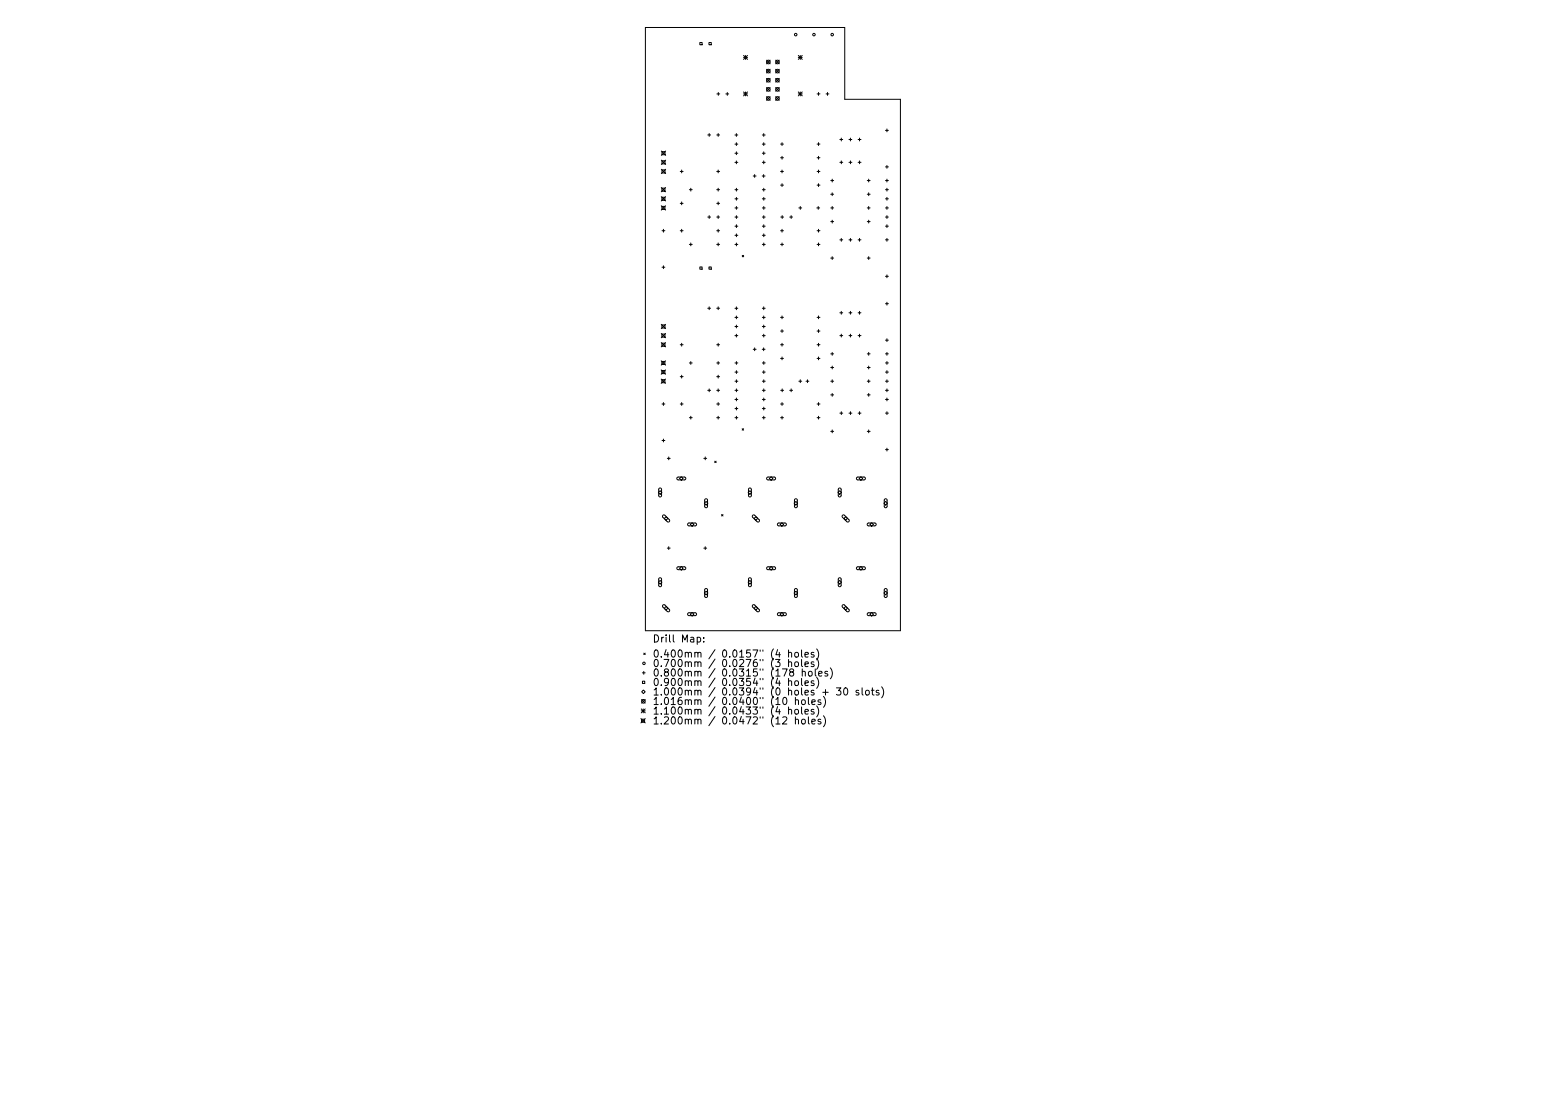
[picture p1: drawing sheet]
<svg xmlns="http://www.w3.org/2000/svg" width="297mm" height="210mm" viewBox="0 0 297 210" stroke-linecap="round" stroke-linejoin="round" font-family="sans-serif">
<defs><g id="words">
<g font-size="1.9">
<text x="125.3" y="123.5">Drill Map:</text>
<text x="125.3" y="126.4">0.400mm / 0.0157&quot; (4 holes)</text>
<text x="125.3" y="128.2">0.700mm / 0.0276&quot; (3 holes)</text>
<text x="125.3" y="130">0.800mm / 0.0315&quot; (178 holes)</text>
<text x="125.3" y="131.8">0.900mm / 0.0354&quot; (4 holes)</text>
<text x="125.3" y="133.6">1.000mm / 0.0394&quot; (0 holes + 30 slots)</text>
<text x="125.3" y="135.5">1.016mm / 0.0400&quot; (10 holes)</text>
<text x="125.3" y="137.3">1.100mm / 0.0433&quot; (4 holes)</text>
<text x="125.3" y="139.2">1.200mm / 0.0472&quot; (12 holes)</text>
</g>
</g></defs>
<g fill="none" stroke="#000" stroke-width=".19">
<path d="M124 5.3h38.3v13.8h10.7v102.1h-49zM134.5 8.2h.4v.4h-.4zM136.2 8.2h.5v.4h-.5zM137.7 18h.6M138 17.8v.5M139.5 18h.5M139.7 17.8v.5M142.9 18h.7M142.9 10.7l.7 .7M142.9 11h.7M142.9 17.7l.7 .7M143.2 10.7v.7"/>
<path d="M143.2 17.7v.7M143.6 17.7l-.7 .7M143.6 10.7l-.7 .7M147.3 11.6l.7 .7M147.3 13.3l.7 .7M147.3 15.1l.7 .7M147.3 16.8l.7 .7M147.3 18.6l.7 .7M148 11.6l-.7 .7M148 13.3l-.7 .7M148 15.1l-.7 .7M148 16.8l-.7 .7"/>
<path d="M148 18.6l-.7 .7M149 15.1l.7 .7M149 16.8l.7 .7M149 18.6l.7 .7M149 11.6l.7 .7M149 13.3l.7 .7M149.7 11.6l-.7 .7M149.7 13.3l-.7 .7M149.7 15.1l-.7 .7M149.7 16.8l-.7 .7M149.7 18.6l-.7 .7M153.4 18h.7"/>
<path d="M153.4 17.7l.7 .7M153.4 11h.7M153.4 10.7l.7 .7M153.8 10.7v.7M153.8 17.7v.7M154.1 10.7l-.7 .7M154.1 17.7l-.7 .7M157 18h.5M157.3 17.8v.5M158.7 18h.6M159 17.8v.5M127.1 36l.8 .9"/>
<path d="M127.1 37.8l.8 .8M127.1 39.5l.8 .9M127.1 29l.8 .9M127.1 30.8l.8 .8M127.1 32.5l.8 .9M127.2 36.2h.6v.5h-.6zM127.2 37.9h.6v.6h-.6zM127.2 39.7h.6v.6h-.6zM127.2 29.2h.6v.5h-.6zM127.2 30.9h.6v.6h-.6zM127.2 32.7h.6v.5h-.6zM127.9 36l-.8 .9"/>
<path d="M127.9 37.8l-.8 .8M127.9 39.5l-.8 .9M127.9 29l-.8 .9M127.9 30.8l-.8 .8M127.9 32.5l-.8 .9M130.7 32.9h.5M130.7 39.1h.5M131 32.7v.5M131 38.8v.6M132.4 36.5h.6M132.7 36.2v.5M136 25.9h.5"/>
<path d="M136.3 25.7v.5M137.7 32.9h.6M137.7 39.1h.6M137.7 36.5h.6M137.7 25.9h.6M138 25.7v.5M138 32.7v.5M138 36.2v.5M138 38.8v.6M141.2 25.9h.6M141.2 27.7h.6M141.2 29.4h.6"/>
<path d="M141.2 31.2h.6M141.2 36.5h.6M141.2 38.2h.6M141.2 40h.6M141.5 25.7v.5M141.5 27.4v.6M141.5 29.2v.5M141.5 30.9v.6M141.5 36.2v.5M141.5 37.9v.6M141.5 39.7v.5M144.7 33.8h.6"/>
<path d="M145 33.5v.6M146.4 33.8h.6M146.5 25.9h.5M146.5 27.7h.5M146.5 29.4h.5M146.5 31.2h.5M146.5 36.5h.5M146.5 38.2h.5M146.5 40h.5M146.7 33.5v.6M146.7 25.7v.5M146.7 27.4v.6"/>
<path d="M146.7 29.2v.5M146.7 30.9v.6M146.7 36.2v.5M146.7 37.9v.6M146.7 39.7v.5M150 32.9h.5M150 27.7h.5M150 30.3h.5M150 35.6h.5M150.3 27.4v.6M150.3 30v.6M150.3 32.7v.5"/>
<path d="M150.3 35.3v.6M153.5 40h.5M153.8 39.7v.5M156.9 40h.6M157 32.9h.5M157 27.7h.5M157 30.3h.5M157 35.6h.5M157.2 39.7v.5M157.3 27.4v.6M157.3 30v.6M157.3 32.7v.5"/>
<path d="M157.3 35.3v.6M159.6 40h.6M159.6 34.7h.6M159.6 37.3h.6M159.9 34.4v.6M159.9 37.1v.5M159.9 39.7v.5M161.4 26.8h.5M161.4 31.2h.5M161.6 26.5v.6M161.6 30.9v.6M163.1 26.8h.6"/>
<path d="M163.1 31.2h.6M163.4 26.5v.6M163.4 30.9v.6M164.9 26.8h.5M164.9 31.2h.5M165.1 26.5v.6M165.2 30.9v.6M166.6 40h.6M166.6 34.7h.6M166.6 37.3h.6M166.9 34.4v.6M166.9 37.1v.5"/>
<path d="M166.9 39.7v.5M170.1 36.5h.6M170.1 38.2h.6M170.1 40h.6M170.1 34.7h.6M170.1 25.1h.6M170.1 32.1h.6M170.4 24.8v.5M170.4 31.8v.5M170.4 34.4v.6M170.4 36.2v.5M170.4 37.9v.6"/>
<path d="M170.4 39.7v.5M127.2 44.3h.5M127.2 51.4h.5M127.5 44.1v.5M127.5 51.1v.5M130.7 44.3h.5M131 44.1v.5M132.4 47h.6M132.7 46.7v.5M134.5 51.3h.4v.4h-.4zM136 41.7h.5M136 59.2h.5"/>
<path d="M136.2 51.3h.5v.4h-.5zM136.3 41.4v.6M136.3 59v.5M137.7 44.3h.6M137.7 47h.6M137.7 41.7h.6M137.7 59.2h.6M138 41.4v.6M138 44.1v.5M138 46.7v.5M138 59v.5M141.2 59.2h.6"/>
<path d="M141.2 47h.6M141.2 41.7h.6M141.2 43.5h.6M141.2 45.2h.6M141.5 59v.5M141.5 41.4v.6M141.5 43.2v.5M141.5 44.9v.6M141.5 46.7v.6M142.6 49.1l.3 .3M142.9 49.1l-.3 .3M146.5 59.2h.5"/>
<path d="M146.5 47h.5M146.5 41.7h.5M146.5 43.5h.5M146.5 45.2h.5M146.7 59v.5M146.7 41.4v.6M146.7 43.2v.5M146.7 44.9v.6M146.7 46.7v.6M150 44.3h.5M150 47h.5M150 41.7h.6"/>
<path d="M150.3 44.1v.5M150.3 46.7v.5M150.3 41.4v.6M151.7 41.7h.6M152 41.4v.6M157 44.3h.5M157 47h.5M157.3 44.1v.5M157.3 46.7v.5M159.6 42.6h.6M159.6 49.6h.6M159.9 42.3v.6"/>
<path d="M159.9 49.3v.6M161.4 46.1h.5M161.6 45.8v.6M161.6 59.8v.6M163.1 46.1h.6M163.4 45.8v.6M163.4 59.8v.6M164.9 46.1h.5M165.1 45.8v.6M165.1 59.8v.6M166.6 42.6h.6M166.6 49.6h.6"/>
<path d="M166.9 42.3v.6M166.9 49.3v.6M170.1 41.7h.6M170.1 43.5h.6M170.1 46.1h.6M170.1 53.1h.6M170.1 58.4h.6M170.4 41.4v.6M170.4 43.2v.5M170.4 45.8v.6M170.4 52.8v.6M170.4 58.1v.5"/>
<path d="M127 69.3l.9 .9M127 71.1l.9 .8M127 72.8l.9 .9M127.1 62.3l.8 .9M127.1 64.1l.8 .8M127.1 65.8l.8 .9M127.2 69.5h.5v.6h-.5zM127.2 71.2h.5v.6h-.5zM127.2 73h.5v.6h-.5zM127.2 62.5h.6v.5h-.6zM127.2 64.2h.6v.6h-.6zM127.2 66h.6v.5h-.6z"/>
<path d="M127.2 77.6h.5M127.5 77.4v.5M127.9 69.3l-.9 .9M127.9 71.1l-.9 .8M127.9 72.8l-.9 .9M127.9 64.1l-.8 .8M127.9 62.3l-.8 .9M127.9 65.8l-.8 .9M130.7 77.6h.5M130.7 66.3h.5M130.7 72.4h.5M131 66v.5"/>
<path d="M131 72.1v.6M131 77.4v.5M132.4 69.8h.6M132.7 69.5v.5M132.7 80v.6M136 75h.5M136.3 74.7v.6M137.7 77.6h.6M137.7 66.3h.6M137.7 72.4h.6M137.7 69.8h.6M137.7 75h.6"/>
<path d="M138 66v.5M138 69.5v.5M138 72.1v.6M138 74.7v.6M138 77.4v.5M138 80v.6M141.2 61h.6M141.2 62.8h.6M141.2 64.5h.6M141.2 69.8h.6M141.2 75h.6M141.2 71.5h.6"/>
<path d="M141.2 73.3h.6M141.2 76.8h.6M141.2 78.5h.6M141.5 60.7v.6M141.5 62.5v.5M141.5 64.2v.6M141.5 69.5v.5M141.5 71.2v.6M141.5 73v.5M141.5 74.7v.6M141.5 76.5v.5M141.5 78.2v.6"/>
<path d="M141.5 80v.6M144.7 67.1h.6M145 66.9v.5M146.4 67.1h.6M146.5 61h.5M146.5 62.8h.5M146.5 64.5h.5M146.5 69.8h.5M146.5 75h.5M146.5 71.5h.5M146.5 73.3h.5M146.5 76.8h.5"/>
<path d="M146.5 78.5h.5M146.7 66.9v.5M146.7 60.7v.6M146.7 62.5v.5M146.7 64.2v.6M146.7 69.5v.5M146.7 71.2v.6M146.7 73v.5M146.7 74.7v.6M146.7 76.5v.5M146.7 78.2v.6M146.7 80v.6"/>
<path d="M150 77.6h.5M150 66.3h.5M150 61h.5M150 63.6h.5M150 68.9h.5M150 75h.6M150.3 60.7v.6M150.3 63.3v.6M150.3 66v.5M150.3 68.6v.6M150.3 77.4v.5M150.3 80v.6"/>
<path d="M150.3 74.7v.6M151.7 75h.6M152 74.7v.6M153.5 73.3h.5M153.8 73v.5M154.9 73.3h.5M155.1 73v.5M157 77.6h.5M157 66.3h.5M157 61h.5M157 63.6h.5M157 68.9h.5"/>
<path d="M157.3 60.7v.6M157.3 63.3v.6M157.3 66v.5M157.3 68.6v.6M157.3 77.4v.5M157.3 80v.6M159.6 73.3h.6M159.6 68h.6M159.6 70.6h.6M159.6 75.9h.6M159.9 67.7v.6M159.9 70.4v.5"/>
<path d="M159.9 73v.5M159.9 75.6v.6M161.4 64.5h.5M161.4 60.1h.5M161.4 79.4h.5M161.6 64.2v.6M161.6 79.1v.6M163.1 64.5h.6M163.1 60.1h.6M163.1 79.4h.6M163.4 64.2v.6M163.4 79.1v.6"/>
<path d="M164.9 64.5h.5M164.9 60.1h.5M164.9 79.4h.5M165.1 64.2v.6M165.2 79.1v.6M166.6 73.3h.6M166.6 68h.6M166.6 70.6h.6M166.6 75.9h.6M166.9 67.7v.6M166.9 70.4v.5M166.9 73v.5"/>
<path d="M166.9 75.6v.6M170.1 69.8h.6M170.1 75h.6M170.1 71.5h.6M170.1 73.3h.6M170.1 76.8h.6M170.1 68h.6M170.1 79.4h.6M170.1 65.4h.6M170.4 65.1v.6M170.4 67.7v.6M170.4 69.5v.5"/>
<path d="M170.4 71.2v.6M170.4 73v.5M170.4 74.7v.6M170.4 76.5v.5M170.4 79.1v.6M126.5 94.6l.3-.3 .4 .3-.4 .4zM126.6 93.9l.3-.1 .2 .2v1.3l-.2 .2-.3-.2zM127.2 84.7h.5M127.4 99h.4l.8 .9v.4h-.4l-.9-.9zM127.5 84.4v.5M127.6 99.6l.4-.3 .3 .3-.3 .4zM128.2 88.1h.6"/>
<path d="M128.5 87.8v.6M130.1 91.8l1.4-.1 .3 .3-.3 .2h-1.2l-.2-.2zM130.9 91.6l.3 .4-.3 .3-.3-.3zM132.4 80.3h.6M135.2 88.1h.6M135.3 96.7l.4-.3 .3 .3-.3 .4zM135.5 95.9h.2l.2 .2v1.3l-.2 .2-.3-.2zM135.5 87.8v.6M137.3 88.6l.3 .3M137.6 88.6l-.3 .3M137.7 80.3h.6M138.6 98.9l.3 .3"/>
<path d="M138.9 98.9l-.3 .3M141.2 80.3h.6M142.6 82.4l.3 .3M142.9 82.4l-.3 .3M143.7 94.6l.4-.3 .3 .3-.3 .4zM143.9 93.9l.3-.1 .2 .2v1.3l-.3 .2-.3-.2zM144.6 99h.4l.8 .9v.4h-.4l-.8-.9zM144.9 99.6l.3-.3 .4 .3-.4 .4zM146.5 80.3h.5M147.4 91.8l1.4-.1 .2 .3-.2 .2h-1.3l-.2-.2zM148.2 91.6l.3 .4-.3 .3-.4-.3zM150 80.3h.5"/>
<path d="M152.6 96.7l.3-.3 .4 .3-.4 .4zM152.7 95.9h.3l.2 .2v1.3l-.2 .2-.4-.2zM157 80.3h.5M159.6 82.9h.6M159.9 82.6v.6M161.1 93.9l.3-.1 .2 .2v1.3l-.2 .2-.3-.2zM161.3 94.3l.4 .3-.4 .4-.3-.4zM161.9 99h.4l.8 .9v.4h-.4l-.9-.9zM162.1 99.6l.4-.3 .3 .3-.3 .4zM164.6 91.8l1.4-.1 .3 .3-.3 .2h-1.2l-.2-.1zM165.4 91.6l.4 .4-.4 .3-.3-.3zM166.6 82.9h.6"/>
<path d="M166.9 82.6v.6M169.8 96.7l.4-.3 .3 .3-.3 .4zM170 95.9h.2l.2 .2v1.3l-.2 .2-.3-.2zM170.1 86.4h.6M170.4 86.1v.6M126.5 111.9l.3-.3 .4 .3-.4 .3zM126.6 111.1h.3l.2 .2v1.2l-.2 .3-.3-.3zM127.4 116.3h.3l.9 .8v.4h-.4l-.9-.9zM127.6 116.9l.4-.3 .3 .3-.3 .3zM128.2 105.3h.6M128.5 105.1v.5M130.1 109l1.4-.1 .3 .4-.3 .2h-1.2l-.2-.2z"/>
<path d="M130.9 108.9l.3 .3-.3 .4-.3-.4zM132.2 100.6l1.4-.1 .2 .3-.2 .3h-1.3l-.2-.2zM132.2 117.8h1.4l.2 .3-.2 .2h-1.3l-.2-.2zM132.6 100.8l.4-.4 .3 .4-.3 .3zM132.6 118l.4-.3 .3 .3-.3 .4zM135.2 105.3h.6M135.3 114l.4-.4 .3 .4-.3 .3zM135.5 113.2l.3-.1 .1 .2v1.3l-.2 .2-.3-.2zM135.5 105.1v.5M143.7 111.9l.4-.3 .3 .3-.3 .3zM143.9 111.1h.3l.2 .2v1.2l-.3 .3-.3-.3zM144.6 116.3h.4l.8 .8v.4h-.4l-.8-.9z"/>
<path d="M144.9 116.9l.3-.3 .4 .3-.4 .3zM147.4 109l1.4-.1 .2 .4-.2 .2h-1.3l-.2-.2zM147.8 109.2l.4-.3 .3 .3-.3 .4zM149.4 100.6l1.5-.1 .2 .3-.2 .3h-1.3l-.2-.2zM149.4 117.8h1.5l.2 .3-.2 .2h-1.3l-.2-.2zM149.9 100.8l.3-.4 .4 .4-.4 .3zM149.9 118l.3-.3 .4 .3-.4 .4zM152.7 113.2l.3-.1 .2 .2v1.3l-.2 .2-.4-.2zM152.9 113.6l.4 .4-.4 .3-.3-.3zM161.1 111.1h.3l.2 .2v1.2l-.2 .3-.3-.3zM161.3 111.6l.4 .3-.4 .3-.3-.3zM161.9 116.3h.4l.8 .9v.3h-.4l-.9-.9z"/>
<path d="M162.5 116.6l.3 .3-.3 .3-.4-.3zM164.6 109l1.4-.1 .3 .4-.3 .2h-1.2l-.2-.2zM165.1 109.2l.3-.3 .4 .3-.4 .4zM166.7 100.6l1.4-.1 .2 .3-.2 .3h-1.3l-.2-.2zM166.7 117.8h1.4l.2 .3-.2 .2h-1.3l-.2-.2zM167.1 100.8l.4-.4 .3 .4-.3 .3zM167.1 118l.4-.3 .3 .3-.3 .4zM170 113.2l.3-.1 .1 .2v1.3l-.2 .2-.3-.2zM170.2 113.6l.3 .4-.3 .3-.4-.3zM123.1 138.1l.9 .8M123.2 136.2l.8 .8M123.2 136.6h.8"/>
<path d="M123.3 138.2h.5v.6h-.5zM123.3 134.4l.7 .7M123.3 133l.3-.4 .4 .4-.4 .3zM123.4 129.3h.6M123.4 130.9h.5v.5h-.5zM123.6 136.2v.8M123.7 125.5l.3 .3M123.7 129v.6M124 125.5l-.3 .3M124 134.4l-.7 .7M124 136.2l-.8 .8M124 138.1l-.9 .8"/>
<path d="M134 122.5h.4l.2 .2-.1 .6h-.5M135.2 123.3v.1M135.2 122.5v.2M150.4 137.9l.5-.1 .3 .4-.9 .9h.9M150.6 134.1l.1-.1a.74 .74 0 0 1 .5 .7 .74 .74 0 0 1-.5 .7 .92 .92 0 0 1-.1-1.3zM151.5 125.5l.2-.1h.3l.1 .9M151.5 127.3l.2-.1 .3 .1 .1 .8M151.5 131l.2-.2 .3 .1 .1 .9M151.5 136.5l.2-.2 .3 .1 .1 .8M151.5 124.9v1.4M151.5 126.7v1.4M151.5 130.4v1.4"/>
<path d="M151.5 135.9v1.3M152 129.1l-.3-.2 .1-.2 .2-.1h.4l.1 .2-.1 .2-.6 .2-.1 .2 .1 .4 .2 .1h.4l.1-.2v-.3l-.3-.3M152.8 125.4h.4l.2 .2v.4l-.2 .3-.4-.1-.1-.2zM152.8 127.3l.4-.1 .2 .3v.4l-.2 .2-.4-.1-.1-.1zM152.8 130.9l.4-.1 .2 .3v.4l-.2 .3-.4-.1-.1-.2zM152.8 134.6l.2-.1 .3 .1 .1 .8M152.8 136.4l.4-.1 .2 .3v.4l-.2 .2h-.4l-.1-.2zM152.8 138.4l.2-.2 .3 .1 .1 .8M152.8 134v1.4M152.8 137.8v1.3M154 124.9v1.2l.2 .2M154 126.7v1.2l.2 .2"/>
<path d="M154 130.4v1.2l.2 .2M154 135.9v1.2l.2 .1M154.1 129.1l.2-.1 .4 .1v.8M154.1 134.6l.4-.1 .2 .3v.3l-.2 .3-.4-.1-.1-.2zM154.1 138.3l.4-.1 .2 .3v.4l-.2 .2h-.4l-.1-.2zM154.1 128.6v1.3M154.7 125.8l.6-.1v-.3h-.4l-.2 .2v.6h.6M154.7 127.7l.6-.2v-.2l-.4-.1-.2 .2v.6h.6M154.7 131.3l.6-.1v-.3l-.4-.1-.2 .2v.7h.6M154.7 136.8l.6-.1v-.3l-.4-.1-.2 .2v.7h.6M155.3 134v1.2l.2 .2M155.3 137.8v1.1l.2 .2"/>
<path d="M155.5 129.1l.3-.1 .2 .3v.4l-.2 .2h-.3l-.2-.2zM156 134.9l.6-.1v-.2l-.4-.1-.2 .2v.6h.6M156 138.7l.6-.1v-.3l-.4-.1-.2 .2v.7h.6M156.4 125.4h-.4l-.2 .2 .1 .2 .5 .1v.3h-.6M156.4 127.3l-.4-.1-.2 .2 .1 .2 .5 .1v.3h-.6M156.4 130.9l-.4-.1-.2 .2 .1 .2 .5 .2v.3h-.6M156.4 136.4l-.4-.1-.2 .2 .1 .2 .5 .2v.3h-.6M156.6 128.6v1.1l.2 .2M156.9 124.7a1.58 1.58 0 0 1 0 2.1M156.9 126.5a1.58 1.58 0 0 1 0 2.1M156.9 130.2a1.58 1.58 0 0 1 0 2.1M156.9 135.7a1.58 1.58 0 0 1 0 2.1"/>
<path d="M157.3 129.5l.7-.2-.1-.2-.4-.1-.2 .2 .1 .7h.5M157.7 134.6l-.3-.1-.2 .2v.2l.5 .1v.3h-.5M157.7 138.3l-.3-.1-.2 .2v.2l.5 .2v.3h-.5M158.1 133.1h1M158.2 133.8a1.58 1.58 0 0 1 0 2.1M158.2 137.6a1.58 1.58 0 0 1 0 2.1M159 129.1l-.3-.1-.2 .2v.2l.5 .1v.4h-.5M159.5 128.4a1.58 1.58 0 0 1 0 2.1M160.7 132.2h.9l-.5 .5 .4 .2v.5l-.2 .2-.6-.2M162.2 132.3l.2-.1a.74 .74 0 0 1 .5 .7 .74 .74 0 0 1-.5 .7l-.2-.2-.1-.3zM165 132.7h-.3l-.2 .2v.2l.5 .1v.3h-.5M165.6 132.2v1.2l.2 .2"/>
<path d="M166.4 132.8l.2-.1 .4 .1v.5l-.1 .2-.3 .1-.2-.2zM167.4 132.7h.5M167.6 132.2v1.2l.3 .2M168.9 132.7h-.4l-.2 .2 .1 .2 .5 .1v.3h-.6M169.4 132a1.58 1.58 0 0 1 0 2.1"/>
<circle cx="147.6" cy="18.9" r=".35"/>
<circle cx="147.6" cy="13.7" r=".35"/>
<circle cx="147.6" cy="11.9" r=".35"/>
<circle cx="147.6" cy="15.4" r=".35"/>
<circle cx="147.6" cy="17.2" r=".35"/>
<circle cx="149.4" cy="13.7" r=".35"/>
<circle cx="149.4" cy="18.9" r=".35"/>
<circle cx="149.4" cy="11.9" r=".35"/>
<circle cx="149.4" cy="15.4" r=".35"/>
<circle cx="149.4" cy="17.2" r=".35"/>
<circle cx="152.9" cy="6.7" r=".24"/>
<circle cx="156.4" cy="6.7" r=".24"/>
<circle cx="159.9" cy="6.7" r=".24"/>
<circle cx="123.6" cy="134.8" r=".35"/>
<circle cx="123.7" cy="127.5" r=".24"/>
</g>
<use href="#words"/>
</svg>
